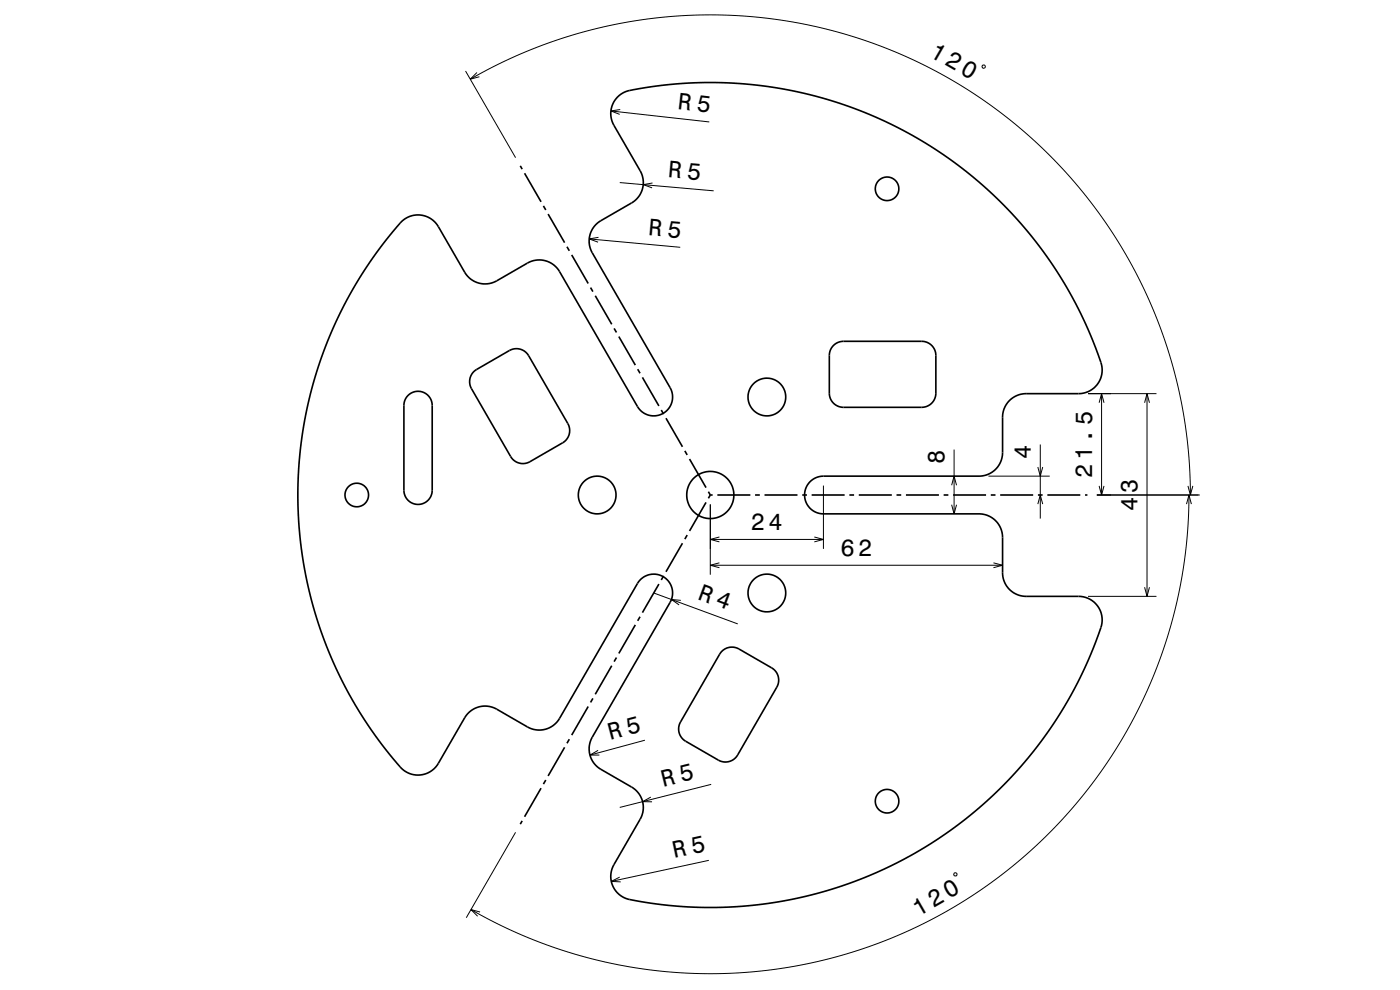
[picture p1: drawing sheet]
<svg xmlns="http://www.w3.org/2000/svg" width="297mm" height="210mm" viewBox="0 0 297 210" stroke-linecap="round" stroke-linejoin="round" font-family="sans-serif">
<defs><g id="words">
<g font-size="5.1">
<text x="196.9" y="11.8" transform="rotate(30 196.9 11.8)">120</text>
<text x="141.6" y="37.6" transform="rotate(5 141.6 37.6)">R 5</text>
<text x="137.5" y="49.8" transform="rotate(5 137.5 49.8)">R 5</text>
<text x="147.8" y="127" transform="rotate(20 147.8 127)">R 4</text>
<text x="129.5" y="156.9" transform="rotate(-15 129.5 156.9)">R 5</text>
<text x="143" y="182" transform="rotate(-12 143 182)">R 5</text>
<text x="194.8" y="194.5" transform="rotate(-30 194.8 194.5)">120</text>
</g>
<g font-size="5">
<text x="143.7" y="23.1" transform="rotate(6 143.7 23.1)">R 5</text>
<text x="200.4" y="98.4" transform="rotate(-90 200.4 98.4)">8</text>
<text x="218.7" y="97.3" transform="rotate(-90 218.7 97.3)">4</text>
<text x="231.7" y="101.4" transform="rotate(-90 231.7 101.4)">21.5</text>
<text x="159.3" y="112.4">24</text>
<text x="241.3" y="108.4" transform="rotate(-90 241.3 108.4)">43</text>
<text x="178.3" y="117.9">62</text>
<text x="140.7" y="166.9" transform="rotate(-14 140.7 166.9)">R 5</text>
</g>
</g></defs>
<g fill="none" stroke="#000" stroke-width=".21">
<path d="M98.8 15.1l10.6 18.3M99.8 16.8l6-3.2 6.1-2.8 6.3-2.3 6.3-1.9 6.5-1.5 6.2-1.1 7-.6 6.2-.2 6.5 .1 6.7 .7 6.7 1.1 6.3 1.4 6.7 2 6.1 2.3 6.4 2.9 5.7 3 5.8 3.6 5.2 3.8 5.5 4.4 4.3 4.1 4.7 4.9 4.6 5.6 3.9 5.5 3.3 5.3 3.2 6 2.7 5.9 2.4 6.3 1.9 6.5 1.7 7 .9 5.9 .7 6.8 .2 6.7M101.2 15.4l-1.4 1.4 1.9-.5M208.4 13.9h.6l-.1 .5h-.5zM129.6 23.5l20.9 2.4M131.5 38.7l19.9 1.8M131.6 23.2l-2 .3 1.9 .8M138.4 38.8l-1.9 .4 1.8 .6M125 50.7l19.3 1.8M127 50.3l-2 .4 1.9 .7M202.4 95.4v13.6M220.2 99.1l.5 1.9 .5-1.9"/>
<path d="M220.7 94.3v15.7M230.8 83.5h14.5M233.2 85.4l.5-1.9 .5 1.9M233.7 83.5v21.5M242.8 85.4l.5-1.9 .6 1.9M243.3 83.5v43M150.7 107v14.9M150.7 114.4h24M150.7 119.9h62M152.6 113.9l-1.9 .5 1.9 .5M152.6 119.4l-1.9 .5 1.9 .5M172.8 113.9l1.9 .5-1.9 .5"/>
<path d="M174.7 103v13.4M201.9 102.9l.5-1.9 .5 1.9M201.9 107.1l.5 1.9 .5-1.9M209.7 101h13M210.8 119.4l1.9 .5-1.9 .5M220.2 106.9l.5-1.9 .5 1.9M232.7 105h21.8M233.2 103.1l.5 1.9 .5-1.9M251.7 106.9l.5-1.9 .5 1.9M252 103.1l.5 1.9 .6-1.9M252.2 105l-.2 6.4-.7 7.2-1 6-1.6 6.8-1.8 6.2-2.4 6.3-2.7 5.9-3.1 5.8-3.4 5.5-3.9 5.5-4.4 5.4-4.5 4.7-4.9 4.7-4.8 3.9-5.5 4-5.7 3.6-6.2 3.3-5.7 2.5-5.3 2.1-7 2.2-6 1.4-6.9 1.2-6 .6-7.2 .3-7-.2-6.3-.5-6.6-1.1-6.8-1.6-6.7-2-5.9-2.2-5.9-2.7-6.2-3.3M138.7 125.8l17.8 6.5"/>
<path d="M144.4 127.3l-2-.1 1.7 1.1M230.8 126.5h14.5M242.8 124.6l.5 1.9 .6-1.9M126.9 159.2l-1.7 1h2M136.8 157l-11.6 3.2M109.4 176.6l-10.5 18.1M138.1 169.1l-1.8 1h2M150.9 166.4l-19.4 4.9M101.8 193.5l-1.9-.6 1.4 1.5M131.5 186.1l-1.8 .9 2 .1M150.4 182.5l-20.7 4.5M202.4 185.2h.5l.1 .5-.6 .1z"/>
</g>
<g fill="none" stroke="#000" stroke-width=".35">
<path d="M110.4 35.2l.4 .7M111.3 36.7l3.5 6.1M85.1 47.1a5 5 0 0 1 7.9 1l5.7 9.8a5 5 0 0 0 6.7 1.7l6.6-3.8a5 5 0 0 1 6.7 1.8l16.7 28.8a4 4 0 0 0 5.4 1.2 4 4 0 0 0 1.4-5.4l-16.6-28.7a5 5 0 0 1 1.9-6.7l6.7-3.9a5 5 0 0 0 1.6-6.7l-5.7-9.8a5.1 5.1 0 0 1 4.5-7.4l7.9-1.1 7.3-.4 7.5 .2 7.7 1 7.8 1.6 7.4 2.3 7.1 3 7.2 3.6 6.3 4.1 5.9 4.5 5.4 4.9 5.6 6 4.7 6.2 3.9 6.1 3.4 6.4 3.2 7.6a6.7 6.7 0 0 1 .6 5.3 5 5 0 0 1-4.7 3.2h-11.4a5 5 0 0 0-4.7 5v7.6a5 5 0 0 1-5 4.9h-33.3a4 4 0 0 0-3.7 4.1 4 4 0 0 0 4 3.9h33.1a5 5 0 0 1 4.9 5v7.8a5 5 0 0 0 5 4.7h11.4a5.1 5.1 0 0 1 4.1 7.6l-2.8 6.9-3.5 7-3.9 6.3-4.8 6.4-5.2 5.8-5.9 5.4-6.4 4.9-5.8 3.7-6.7 3.5-7.3 3.1-6.9 2.3-7.8 1.7-7.5 1-7.5 .4-7.2-.3-8.4-1a7 7 0 0 1-4.8-2 5 5 0 0 1-.6-5.8l5.7-9.8a5 5 0 0 0-1.9-6.7l-6.6-3.8a5 5 0 0 1-1.8-6.7l16.7-28.8a4 4 0 0 0-1.7-5.3 4 4 0 0 0-5.4 1.5l-16.5 28.7a5 5 0 0 1-6.8 1.7l-6.7-3.9a5 5 0 0 0-6.6 2l-5.7 9.8a5.1 5.1 0 0 1-8.7-.2l-4.6-5.9-4.4-6.7-3.7-7-3-7.2-2.2-7.1-1.7-7.6-1.1-7.4-.3-8.5 .4-8 1.1-7.7 1.8-7.5 2.6-7.8 3.1-7.1 3.6-6.6 4.1-6.3zM115.3 43.7l.5 .8M116.3 45.4l3.5 6.1M120.3 52.3l.5 .9M121.3 54.1l3.5 6M100.5 78.8l7.6-4.4a3 3 0 0 1 4.1 1.1l8.3 14.3a3 3 0 0 1-1.1 4.1l-7 4a3 3 0 0 1-4.1-1.1l-8.3-14.3a3 3 0 0 1 .5-3.7zM125.3 61l.5 .9M126.3 62.7l3.5 6.1M130.3 69.7l.5 .8M131.3 71.4l3.5 6.1"/>
<path d="M135.3 78.3l.5 .9M176.9 73.2a3 3 0 0 1 2-.8h16.6a3 3 0 0 1 3 3v8a3 3 0 0 1-3 3h-16.6a3 3 0 0 1-3-3v-8a2.98 2.98 0 0 1 1-2.2zM86.6 83.8a3 3 0 0 1 3.3-.6 3 3 0 0 1 1.8 2.8v18a3 3 0 0 1-3 3 3 3 0 0 1-3-3v-18.2a3 3 0 0 1 .9-2zM136.3 80l3.5 6.1M140.3 87l.5 .8M141.3 88.7l3.5 6.1M145.3 95.6l.5 .9M146.3 97.4l3.5 6M144.8 115.2l-3.5 6.1M145.8 113.5l-.5 .9M149.8 106.6l-3.5 6M150.3 104.3l.4 .7"/>
<path d="M150.7 105l-.4 .7M150.7 105h.5M152.2 105h7M160.2 105h1M162.2 105h7M170.2 105h1M172.2 105h7M180.2 105h1M182.2 105h7M190.2 105h1M192.2 105h7M200.2 105h1"/>
<path d="M202.2 105h7M210.2 105h1M212.2 105h7M220.2 105h1M222.2 105h7M230.2 105h.5M130.8 139.5l-.5 .8M134.8 132.5l-3.5 6.1M135.8 130.8l-.5 .9M139.8 123.9l-3.5 6.1M140.8 122.2l-.5 .8M153.1 138.2a3 3 0 0 1 3.7-.5l6.9 4a3 3 0 0 1 1.1 4.1l-8.3 14.3a2.99 2.99 0 0 1-4.1 1.1l-6.9-4a2.99 2.99 0 0 1-1.1-4.1z"/>
<path d="M119.8 158.5l-3.5 6.1M120.8 156.8l-.5 .9M124.8 149.9l-3.5 6M125.8 148.1l-.5 .9M129.8 141.2l-3.5 6.1M110.8 174.1l-.4 .7M114.8 167.2l-3.5 6.1M115.8 165.5l-.5 .8"/>
<circle cx="188.2" cy="40" r="2.5"/>
<circle cx="162.7" cy="84.2" r="4"/>
<circle cx="75.7" cy="105" r="2.5"/>
<circle cx="126.7" cy="105" r="4"/>
<circle cx="150.7" cy="105" r="5"/>
<circle cx="162.7" cy="125.8" r="4"/>
<circle cx="188.2" cy="170" r="2.5"/>
</g>
<use href="#words"/>
</svg>
